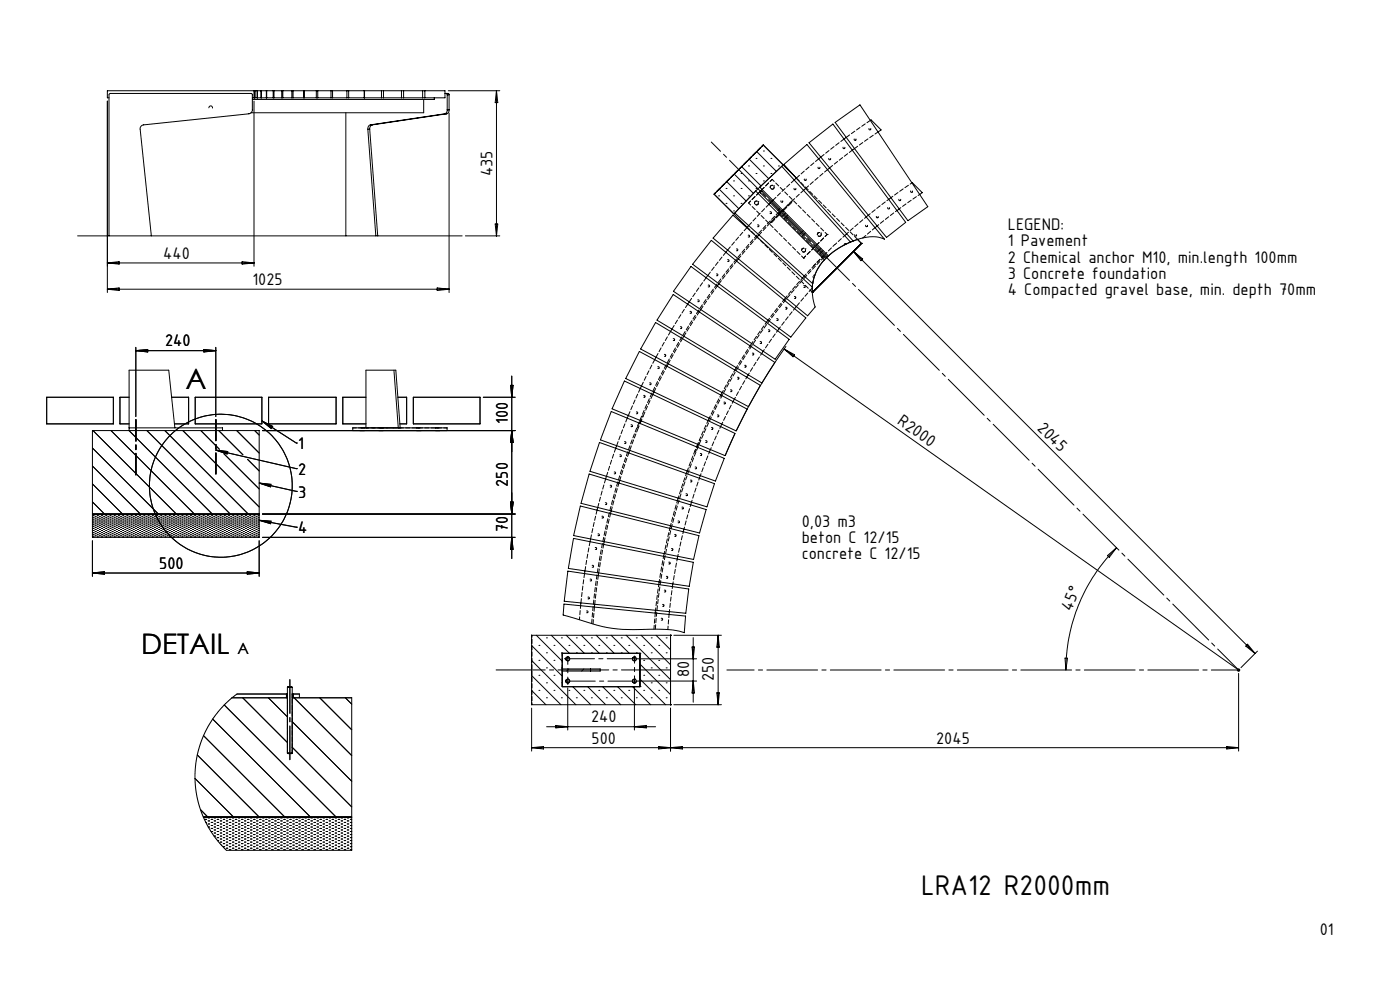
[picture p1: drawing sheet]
<svg xmlns="http://www.w3.org/2000/svg" width="420mm" height="297mm" viewBox="0 0 420 297" stroke-linecap="round" stroke-linejoin="round" font-family="sans-serif">
<defs><g id="words">
<text font-size="9.2" x="276.3" y="268.2">LRA12 R2000mm</text>
<g font-size="8.5">
<text x="55.7" y="116.6">A</text>
<text x="42.3" y="196.1">DETAIL</text>
</g>
<g font-size="5.4">
<text x="147.7" y="52.8" transform="rotate(-90 147.7 52.8)">435</text>
<text x="302.4" y="68.9">LEGEND:</text>
<text x="49" y="77.5">440</text>
<text x="302.4" y="73.8">1 Pavement</text>
<text x="302.4" y="78.7">2 Chemical anchor M10, min.length 100mm</text>
<text x="302.4" y="83.6">3 Concrete foundation</text>
<text x="75.7" y="85.4">1025</text>
<text x="302.4" y="88.5">4 Compacted gravel base, min. depth 70mm</text>
<text x="49.5" y="103.8">240</text>
<text x="152.3" y="127.1" transform="rotate(-90 152.3 127.1)">100</text>
<text x="269" y="126.8" transform="rotate(35 269 126.8)">R2000</text>
<text x="311" y="128.5" transform="rotate(45 311 128.5)">2045</text>
<text x="89.4" y="134.7">1</text>
<text x="89.4" y="142.3">2</text>
<text x="89.4" y="149.1">3</text>
<text x="152.3" y="145.9" transform="rotate(-90 152.3 145.9)">250</text>
<text x="89.4" y="159.8">4</text>
<text x="152.3" y="159.6" transform="rotate(-90 152.3 159.6)">70</text>
<text x="240.5" y="157.8">0,03 m3</text>
<text x="240.5" y="162.7">beton C 12/15</text>
<text x="240.5" y="167.6">concrete C 12/15</text>
<text x="47.8" y="170.4">500</text>
<text x="321.4" y="183.3" transform="rotate(-67 321.4 183.3)">45°</text>
<text x="206.7" y="202.8" transform="rotate(-90 206.7 202.8)">80</text>
<text x="214.2" y="204.1" transform="rotate(-90 214.2 204.1)">250</text>
<text x="177.3" y="216.5">240</text>
<text x="177.5" y="222.8">500</text>
<text x="280.8" y="222.8">2045</text>
<text x="395.9" y="280.2">01</text>
</g>
<text font-size="4.7" x="71.2" y="196.1">A</text>
</g></defs>
<g fill="none" stroke="#000" stroke-width=".3">
<path d="M32.2 30.3v57.4M32.7 29.3h-.5v-2.1h101.3v2.1h-57.8M62.7 32.3a.55 .55 0 0 1 .5-.6 .55 .55 0 0 1 .5 .7M76.2 27.2v2.1M76.2 30.3v49.5M76.4 27.2v2.1M76.5 27.2v2.1M77.2 27.2v2.1M78.3 27.2v2.1M78.4 27.2v2.1M79.9 27.2v2.1M80 27.2v2.1"/>
<path d="M82 27.2v2.1M82.2 27.2v2.1M84.5 27.2v2.1M84.8 27.2v2.1M87.6 27.2v2.1M87.9 27.2v2.1M91.1 27.2v2.1M91.3 27.2v2.1M94.9 27.2v2.1M95.3 27.2v2.1M99.3 27.2v2.1M99.8 27.2v2.1"/>
<path d="M103.8 33.8v36.9M104.1 27.2v2.1M104.6 27.2v2.1M109.3 27.2v2.1M109.4 27.2v2.1M110.3 38.7l2.4 32M110.3 38.7h.6M110.9 38.7l2.4 32M111.1 37.4a1.14 1.14 0 0 0-.8 1.3M111.1 37.4h.6M111.7 37.4a1.14 1.14 0 0 0-.8 1.3M114.4 27.2v2.1"/>
<path d="M115 27.2v2.1M120.4 27.2v2.1M121.1 27.2v2.1M126.8 27.2v2.1M127.1 29.8v4h-51.8M127.5 27.2v2.1M130.3 29.3v.5h-54.6M133.4 34.1l-22.3 3.3M133.4 34.1h.6M133.5 28h1l.2 .4M133.9 28l.3 .4M134 34.1l-22.3 3.3"/>
<path d="M134.2 32.9a1.12 1.12 0 0 1-.8 1.2M134.2 28.4v4.5M134.2 32.9h.5M134.2 28.4h.5M134.5 27.2h15.4M134.7 32.9a1.12 1.12 0 0 1-.7 1.2M134.7 28.4v4.5M134.7 33.9v53.8M148.9 27.2v43.5M148.9 27.2l.4 3.6h-.7zM250.5 36.7l7.5-5.3 20.3 30.5-5.9 4.2zM261.1 36.1l.2-.2 3 3-.9 .6"/>
<path d="M214.2 58.2l10 9.9M215.6 58.7h.1M215.8 56.7l5.9 5.8M217.8 56.5h.1M218 54.4l5.8 5.9M220.1 54.2h.1M220.1 58.7h.1M220.3 52.2l5.7 5.8M222.3 52h.1M222.3 56.5h.1M222.5 49.9l5.8 5.8M224.5 49.7h.1"/>
<path d="M224.5 54.2h.1M224.5 58.7h.1M224.8 47.7l5.8 5.8M226.7 57.3l-6.5 6.8-6-5.9M226.7 57.3l20.6 20.6M226.7 57.3l-6.2 6.5 23.3 21.2M226.8 47.5h.1M226.8 52h.1M226.8 56.5h.1M227 45.4l5.9 6M227.9 57.6l.2 .2M227.9 57.6l-.5 .4"/>
<path d="M228.1 57.8l19.6 19.6M228.3 57.1l.3 .2M228.3 57.1l-.4 .5M228.6 57.3l-.5 .5M228.6 57.3l19.6 19.7M228.6 56.8l-.3 .3M229 43.5l5.9 5.9-.4 .4M229 43.5l-14.8 14.7M229 43.5l9.9 9.8M229 45.3h.1M229 49.7h.1M229 54.2h.1"/>
<path d="M231.3 47.5h.1M231.3 52h.1M233.5 49.7h.1M234.5 49.8l20.6 22.7-3.3 1.7-3.3 2.5-20.6-20.6M234.5 49.8l-7.8 7.5M235.2 49.3l6.9-6 23.2 28.4a11.5 11.5 0 0 0-9.4 .5zM238.9 53.4l-.6 .5M241.7 56.5l-.6 .5M242.7 42.8l7.2-5.6 21.8 29.4-5.7 4.6zM246.2 47.1l-.6 .5M248.9 50.3l-.7 .6M253.9 41.2l-.7 .5"/>
<path d="M256.4 44.5l-.7 .5M267.3 59.3l-.7 .5M273.6 54.8l3.1 2.9-.8 .6M23.3 70.7h115.3M32.2 78.8h44M32.2 78.8l3.5-.4v.8zM32.7 70.7v-42.4l.2-.2 42.5-.1 .3 .3v4.6a1.22 1.22 0 0 1-1.1 1.2l-31.5 3.3a1.17 1.17 0 0 0-1 1.3l3.3 32M72.6 78.4l3.6 .4-3.6 .4zM139.6 70.7h10.3M148.6 67.1h.7l-.4 3.6zM207.3 79.9l29.4 21.8-4.1 6-30.6-20.4zM213.4 72l28.4 23.3-4.6 5.7-29.4-21.8z"/>
<path d="M217.8 61h.1M218.3 75l-.5 .6M219.9 64.5l23.8 21.5 .2 3.4 .6 2.6-2.2 2.6-28.4-23.2zM220.1 63.2h.1M221.5 77.6l-.5 .6M222.3 61h.1M224.6 67.6l-.6 .7M227.7 70.4l-.6 .6M231.1 60.8l-.4 .4M231.9 60l-.3 .3M233.6 64.2l.4-.5-.2 .6M234.8 63l-.3 .3 .5-.2"/>
<path d="M247.3 77.9a13.1 13.1 0 0 0-3.5 7.1M247.5 77.7a23 23 0 0 1 9.7-5.9l1.2 1.2-14.7 14.7a13 13 0 0 1 3.8-10zM247.7 77.4l-.4 .5M248.2 77l-.5 .4M248.5 76.7l-.3 .3M254 70.1l-.6 .5M255.9 72.2l-.8 .4M256 75.3l120.5 120.6M256 75.3l2.8 2.3-.5 .5zM258.4 73h.1M260.5 64.5l-.6 .5M263.1 67.7l-.6 .6"/>
<path d="M269.8 62.6l-.7 .5M32.2 86.7l3.5-.4v.8zM32.2 86.7h102.5M131.2 86.3l3.5 .4-3.5 .4zM196.7 96.7l31.4 18.8-3.6 6.4-32.3-17.3zM201.6 98.6l-.4 .7M202 88.3l30.4 20.3-3.8 6.2-31.5-18.8zM206.8 90.4l-.5 .8M210.2 92.8l-.4 .7M212.3 82.5l-.5 .7M215.7 85.1l-.5 .6M230.4 96l-.5 .6"/>
<path d="M233.8 98.5l-.5 .6M235.7 89.2l-.5 .7M238.9 91.9l-.5 .6M241.3 82.8l-.6 .6M243.7 87.7h.1M243.8 85l-.1 1M14 119.1h20v7.9h-20zM38.7 119.1h-2.7v7.9h2.7M40.7 104.1v20.7M40.7 105.1h24M40.7 105.1l3.6-.4v.8zM51.5 119.1h5.1v7.9h-4.3"/>
<path d="M58.6 119.1h20v7.9h-20zM61.2 104.7l3.5 .4-3.5 .4zM64.7 104.1v20.7M80.6 119.1h20.2v7.9h-20.2zM109.8 119.1h-7v7.9h7M118.2 110.9l1.3 17.3M119.4 119.1h2.6v7.9h-2.1M124 119.1h20v7.9h-20zM145 119.1h9.6M153.2 115.5h.7l-.4 3.6zM153.5 112.7v54.7M187.3 114.2l33.2 15.7-3 6.7-33.9-14.1z"/>
<path d="M191.8 105.3l32.4 17.3-3.4 6.5-33.1-15.7zM192.4 115.7l-.3 .7M196.2 117.5l-.4 .7M196.8 107.1l-.4 .7M200.5 109l-.4 .7M205.1 100.8l-.4 .7M216.6 117.6l-.3 .8M220.3 119.6l-.4 .8M220.9 110.2l-.4 .7M224.5 112.4l-.5 .7M225.5 103l-.5 .6M229 105.3l-.5 .7"/>
<path d="M235.2 104.6l136.4 96.2M235.2 104.6l3.2 1.7-.5 .6zM235.8 103.7a166.3 166.3 0 0 0-14.9 25.3M27.7 139.7l14.4 14.4M27.7 134.3l19.8 19.8M27.7 129h50.1v32h-50.1zM27.9 129l25 25.1M33.3 129l25 25.1M38.7 128.2h28v.8M44.1 129l25 25.1M49.5 129l25 25.1M52.5 128.2l-1.9-17.3h-11.9v18.1l25 25.1"/>
<path d="M54.9 129l22.9 22.9M60.3 129l5.5 5.7M64.7 134.9l3.6 .4-.2 .8zM64.7 134.9l24.2 5.6M64.7 134.9l24.2 5.5M65.6 129l7.3 7.3M67.2 136l10.6 10.5M71 129l6.8 6.8M74.3 137.7l3.5 3.4M76.4 129l1.4 1.4M78.6 126.1l3.2 1.7-.4 .6zM78.6 126.1l10.3 6.7"/>
<path d="M78.7 129h75.9M88.9 132.8h.1M105.8 129v-.8h28.3v.8M108 129h1.4zM109.8 128.2v-17.3h8.9l1.4 17.3M113.6 129h1.4zM124.9 129h1.4zM130.6 129h1.4zM153.5 129l.4 3.6h-.7zM179.8 132.6l34.5 12.4-2.2 6.9-35.1-10.7zM183.4 123.3l33.9 14.1-2.7 6.8-34.5-12.4zM185 133.6l-.3 .8"/>
<path d="M188.5 124.5l-.3 .8M188.9 135l-.3 .7M192.1 126l-.3 .8M192.3 126.1l-.3 .8M209.3 133.1l-.3 .8M209.5 133.2l-.3 .8M212.8 125.3l-.4 .8M213.1 134.8l-.3 .7M216.5 127.1l-.3 .7M220.5 129.9l-2.9 6.7M27.7 150.4l3.7 3.7M27.7 145l9.1 9.1"/>
<path d="M27.7 154.1h50.1M27.9 154.5h.3M27.9 155.2h.3M27.9 155.8h.3M27.9 156.5h.3M27.9 157.1h.3M27.9 157.7h.3M27.9 158.4h.3M27.9 159h.3M27.9 159.6h.3M28.5 154.2h.4M28.5 154.9h.4"/>
<path d="M28.5 155.5h.4M28.5 156.1h.4M28.5 156.8h.4M28.5 157.4h.4M28.5 158h.4M28.5 158.7h.4M28.5 159.3h.4M28.5 159.9h.4M29.2 154.5h.3M29.2 155.2h.3M29.2 155.8h.3M29.2 156.5h.3"/>
<path d="M29.2 157.1h.3M29.2 157.7h.3M29.2 158.4h.3M29.2 159h.3M29.2 159.6h.3M29.8 154.2h.3M29.8 154.9h.3M29.8 155.5h.3M29.8 156.1h.3M29.8 156.8h.3M29.8 157.4h.3M29.8 158h.3"/>
<path d="M29.8 158.7h.3M29.8 159.3h.3M29.8 159.9h.3M30.4 154.5h.4M30.4 155.2h.4M30.4 155.8h.4M30.4 156.5h.4M30.4 157.1h.4M30.4 157.7h.4M30.4 158.4h.4M30.4 159h.4M30.4 159.6h.4"/>
<path d="M31.1 154.2h.3M31.1 154.9h.3M31.1 155.5h.3M31.1 156.1h.3M31.1 156.8h.3M31.1 157.4h.3M31.1 158h.3M31.1 158.7h.3M31.1 159.3h.3M31.1 159.9h.3M31.7 154.5h.3M31.7 155.2h.3"/>
<path d="M31.7 155.8h.3M31.7 156.5h.3M31.7 157.1h.3M31.7 157.7h.3M31.7 158.4h.3M31.7 159h.3M31.7 159.6h.3M32.3 154.2h.4M32.3 154.9h.4M32.3 155.5h.4M32.3 156.1h.4M32.3 156.8h.4"/>
<path d="M32.3 157.4h.4M32.3 158h.4M32.3 158.7h.4M32.3 159.3h.4M32.3 159.9h.4M33 154.5h.3M33 155.2h.3M33 155.8h.3M33 156.5h.3M33 157.1h.3M33 157.7h.3M33 158.4h.3"/>
<path d="M33 159h.3M33 159.6h.3M33.6 154.2h.3M33.6 154.9h.3M33.6 155.5h.3M33.6 156.1h.3M33.6 156.8h.3M33.6 157.4h.3M33.6 158h.3M33.6 158.7h.3M33.6 159.3h.3M33.6 159.9h.3"/>
<path d="M34.3 154.5h.3M34.3 155.2h.3M34.3 155.8h.3M34.3 156.5h.3M34.3 157.1h.3M34.3 157.7h.3M34.3 158.4h.3M34.3 159h.3M34.3 159.6h.3M34.9 154.2h.3M34.9 154.9h.3M34.9 155.5h.3"/>
<path d="M34.9 156.1h.3M34.9 156.8h.3M34.9 157.4h.3M34.9 158h.3M34.9 158.7h.3M34.9 159.3h.3M34.9 159.9h.3M35.5 154.5h.3M35.5 155.2h.3M35.5 155.8h.3M35.5 156.5h.3M35.5 157.1h.3"/>
<path d="M35.5 157.7h.3M35.5 158.4h.3M35.5 159h.3M35.5 159.6h.3M36.2 154.2h.3M36.2 154.9h.3M36.2 155.5h.3M36.2 156.1h.3M36.2 156.8h.3M36.2 157.4h.3M36.2 158h.3M36.2 158.7h.3"/>
<path d="M36.2 159.3h.3M36.2 159.9h.3M36.8 154.5h.3M36.8 155.2h.3M36.8 155.8h.3M36.8 156.5h.3M36.8 157.1h.3M36.8 157.7h.3M36.8 158.4h.3M36.8 159h.3M36.8 159.6h.3M37.4 154.2h.3"/>
<path d="M37.4 154.9h.3M37.4 155.5h.3M37.4 156.1h.3M37.4 156.8h.3M37.4 157.4h.3M37.4 158h.3M37.4 158.7h.3M37.4 159.3h.3M37.4 159.9h.3M38.1 154.5h.3M38.1 155.2h.3M38.1 155.8h.3"/>
<path d="M38.1 156.5h.3M38.1 157.1h.3M38.1 157.7h.3M38.1 158.4h.3M38.1 159h.3M38.1 159.6h.3M38.7 154.2h.3M38.7 154.9h.3M38.7 155.5h.3M38.7 156.1h.3M38.7 156.8h.3M38.7 157.4h.3"/>
<path d="M38.7 158h.3M38.7 158.7h.3M38.7 159.3h.3M38.7 159.9h.3M39.3 154.5h.4M39.3 155.2h.4M39.3 155.8h.4M39.3 156.5h.4M39.3 157.1h.4M39.3 157.7h.4M39.3 158.4h.4M39.3 159h.4"/>
<path d="M39.3 159.6h.4M40 154.2h.3M40 154.9h.3M40 155.5h.3M40 156.1h.3M40 156.8h.3M40 157.4h.3M40 158h.3M40 158.7h.3M40 159.3h.3M40 159.9h.3M40.6 154.5h.3"/>
<path d="M40.6 155.2h.3M40.6 155.8h.3M40.6 156.5h.3M40.6 157.1h.3M40.6 157.7h.3M40.6 158.4h.3M40.6 159h.3M40.6 159.6h.3M41.2 154.2h.4M41.2 154.9h.4M41.2 155.5h.4M41.2 156.1h.4"/>
<path d="M41.2 156.8h.4M41.2 157.4h.4M41.2 158h.4M41.2 158.7h.4M41.2 159.3h.4M41.2 159.9h.4M41.9 154.5h.3M41.9 155.2h.3M41.9 155.8h.3M41.9 156.5h.3M41.9 157.1h.3M41.9 157.7h.3"/>
<path d="M41.9 158.4h.3M41.9 159h.3M41.9 159.6h.3M42.5 154.2h.3M42.5 154.9h.3M42.5 155.5h.3M42.5 156.1h.3M42.5 156.8h.3M42.5 157.4h.3M42.5 158h.3M42.5 158.7h.3M42.5 159.3h.3"/>
<path d="M42.5 159.9h.3M43.1 154.5h.4M43.1 155.2h.4M43.1 155.8h.4M43.1 156.5h.4M43.1 157.1h.4M43.1 157.7h.4M43.1 158.4h.4M43.1 159h.4M43.1 159.6h.4M43.8 154.2h.3M43.8 154.9h.3"/>
<path d="M43.8 155.5h.3M43.8 156.1h.3M43.8 156.8h.3M43.8 157.4h.3M43.8 158h.3M43.8 158.7h.3M43.8 159.3h.3M43.8 159.9h.3M44.4 154.5h.3M44.4 155.2h.3M44.4 155.8h.3M44.4 156.5h.3"/>
<path d="M44.4 157.1h.3M44.4 157.7h.3M44.4 158.4h.3M44.4 159h.3M44.4 159.6h.3M45 154.2h.4M45 154.9h.4M45 155.5h.4M45 156.1h.4M45 156.8h.4M45 157.4h.4M45 158h.4"/>
<path d="M45 158.7h.4M45 159.3h.4M45 159.9h.4M45.7 154.5h.3M45.7 155.2h.3M45.7 155.8h.3M45.7 156.5h.3M45.7 157.1h.3M45.7 157.7h.3M45.7 158.4h.3M45.7 159h.3M45.7 159.6h.3"/>
<path d="M46.3 154.2h.3M46.3 154.9h.3M46.3 155.5h.3M46.3 156.1h.3M46.3 156.8h.3M46.3 157.4h.3M46.3 158h.3M46.3 158.7h.3M46.3 159.3h.3M46.3 159.9h.3M47 154.5h.3M47 155.2h.3"/>
<path d="M47 155.8h.3M47 156.5h.3M47 157.1h.3M47 157.7h.3M47 158.4h.3M47 159h.3M47 159.6h.3M47.6 154.2h.3M47.6 154.9h.3M47.6 155.5h.3M47.6 156.1h.3M47.6 156.8h.3"/>
<path d="M47.6 157.4h.3M47.6 158h.3M47.6 158.7h.3M47.6 159.3h.3M47.6 159.9h.3M48.2 154.5h.3M48.2 155.2h.3M48.2 155.8h.3M48.2 156.5h.3M48.2 157.1h.3M48.2 157.7h.3M48.2 158.4h.3"/>
<path d="M48.2 159h.3M48.2 159.6h.3M48.9 154.2h.3M48.9 154.9h.3M48.9 155.5h.3M48.9 156.1h.3M48.9 156.8h.3M48.9 157.4h.3M48.9 158h.3M48.9 158.7h.3M48.9 159.3h.3M48.9 159.9h.3"/>
<path d="M49.5 154.5h.3M49.5 155.2h.3M49.5 155.8h.3M49.5 156.5h.3M49.5 157.1h.3M49.5 157.7h.3M49.5 158.4h.3M49.5 159h.3M49.5 159.6h.3M50.1 154.2h.3M50.1 154.9h.3M50.1 155.5h.3"/>
<path d="M50.1 156.1h.3M50.1 156.8h.3M50.1 157.4h.3M50.1 158h.3M50.1 158.7h.3M50.1 159.3h.3M50.1 159.9h.3M50.8 154.5h.3M50.8 155.2h.3M50.8 155.8h.3M50.8 156.5h.3M50.8 157.1h.3"/>
<path d="M50.8 157.7h.3M50.8 158.4h.3M50.8 159h.3M50.8 159.6h.3M51.4 154.2h.3M51.4 154.9h.3M51.4 155.5h.3M51.4 156.1h.3M51.4 156.8h.3M51.4 157.4h.3M51.4 158h.3M51.4 158.7h.3"/>
<path d="M51.4 159.3h.3M51.4 159.9h.3M52 154.5h.4M52 155.2h.4M52 155.8h.4M52 156.5h.4M52 157.1h.4M52 157.7h.4M52 158.4h.4M52 159h.4M52 159.6h.4M52.7 154.2h.3"/>
<path d="M52.7 154.9h.3M52.7 155.5h.3M52.7 156.1h.3M52.7 156.8h.3M52.7 157.4h.3M52.7 158h.3M52.7 158.7h.3M52.7 159.3h.3M52.7 159.9h.3M53.3 154.5h.3M53.3 155.2h.3M53.3 155.8h.3"/>
<path d="M53.3 156.5h.3M53.3 157.1h.3M53.3 157.7h.3M53.3 158.4h.3M53.3 159h.3M53.3 159.6h.3M53.9 154.2h.4M53.9 154.9h.4M53.9 155.5h.4M53.9 156.1h.4M53.9 156.8h.4M53.9 157.4h.4"/>
<path d="M53.9 158h.4M53.9 158.7h.4M53.9 159.3h.4M53.9 159.9h.4M54.6 154.5h.3M54.6 155.2h.3M54.6 155.8h.3M54.6 156.5h.3M54.6 157.1h.3M54.6 157.7h.3M54.6 158.4h.3M54.6 159h.3"/>
<path d="M54.6 159.6h.3M55.2 154.2h.3M55.2 154.9h.3M55.2 155.5h.3M55.2 156.1h.3M55.2 156.8h.3M55.2 157.4h.3M55.2 158h.3M55.2 158.7h.3M55.2 159.3h.3M55.2 159.9h.3M55.8 154.5h.4"/>
<path d="M55.8 155.2h.4M55.8 155.8h.4M55.8 156.5h.4M55.8 157.1h.4M55.8 157.7h.4M55.8 158.4h.4M55.8 159h.4M55.8 159.6h.4M56.5 154.2h.3M56.5 154.9h.3M56.5 155.5h.3M56.5 156.1h.3"/>
<path d="M56.5 156.8h.3M56.5 157.4h.3M56.5 158h.3M56.5 158.7h.3M56.5 159.3h.3M56.5 159.9h.3M57.1 154.5h.3M57.1 155.2h.3M57.1 155.8h.3M57.1 156.5h.3M57.1 157.1h.3M57.1 157.7h.3"/>
<path d="M57.1 158.4h.3M57.1 159h.3M57.1 159.6h.3M57.7 154.2h.4M57.7 154.9h.4M57.7 155.5h.4M57.7 156.1h.4M57.7 156.8h.4M57.7 157.4h.4M57.7 158h.4M57.7 158.7h.4M57.7 159.3h.4"/>
<path d="M57.7 159.9h.4M58.4 154.5h.3M58.4 155.2h.3M58.4 155.8h.3M58.4 156.5h.3M58.4 157.1h.3M58.4 157.7h.3M58.4 158.4h.3M58.4 159h.3M58.4 159.6h.3M59 154.2h.3M59 154.9h.3"/>
<path d="M59 155.5h.3M59 156.1h.3M59 156.8h.3M59 157.4h.3M59 158h.3M59 158.7h.3M59 159.3h.3M59 159.9h.3M59.7 154.5h.3M59.7 155.2h.3M59.7 155.8h.3M59.7 156.5h.3"/>
<path d="M59.7 157.1h.3M59.7 157.7h.3M59.7 158.4h.3M59.7 159h.3M59.7 159.6h.3M60.3 154.2h.3M60.3 154.9h.3M60.3 155.5h.3M60.3 156.1h.3M60.3 156.8h.3M60.3 157.4h.3M60.3 158h.3"/>
<path d="M60.3 158.7h.3M60.3 159.3h.3M60.3 159.9h.3M60.9 154.5h.3M60.9 155.2h.3M60.9 155.8h.3M60.9 156.5h.3M60.9 157.1h.3M60.9 157.7h.3M60.9 158.4h.3M60.9 159h.3M60.9 159.6h.3"/>
<path d="M61.6 154.2h.3M61.6 154.9h.3M61.6 155.5h.3M61.6 156.1h.3M61.6 156.8h.3M61.6 157.4h.3M61.6 158h.3M61.6 158.7h.3M61.6 159.3h.3M61.6 159.9h.3M62.2 154.5h.3M62.2 155.2h.3"/>
<path d="M62.2 155.8h.3M62.2 156.5h.3M62.2 157.1h.3M62.2 157.7h.3M62.2 158.4h.3M62.2 159h.3M62.2 159.6h.3M62.8 154.2h.3M62.8 154.9h.3M62.8 155.5h.3M62.8 156.1h.3M62.8 156.8h.3"/>
<path d="M62.8 157.4h.3M62.8 158h.3M62.8 158.7h.3M62.8 159.3h.3M62.8 159.9h.3M63.5 154.5h.3M63.5 155.2h.3M63.5 155.8h.3M63.5 156.5h.3M63.5 157.1h.3M63.5 157.7h.3M63.5 158.4h.3"/>
<path d="M63.5 159h.3M63.5 159.6h.3M64.1 154.2h.3M64.1 154.9h.3M64.1 155.5h.3M64.1 156.1h.3M64.1 156.8h.3M64.1 157.4h.3M64.1 158h.3M64.1 158.7h.3M64.1 159.3h.3M64.1 159.9h.3"/>
<path d="M64.7 154.5h.4M64.7 155.2h.4M64.7 155.8h.4M64.7 156.5h.4M64.7 157.1h.4M64.7 157.7h.4M64.7 158.4h.4M64.7 159h.4M64.7 159.6h.4M65.4 154.2h.3M65.4 154.9h.3M65.4 155.5h.3"/>
<path d="M65.4 156.1h.3M65.4 156.8h.3M65.4 157.4h.3M65.4 158h.3M65.4 158.7h.3M65.4 159.3h.3M65.4 159.9h.3M66 154.5h.3M66 155.2h.3M66 155.8h.3M66 156.5h.3M66 157.1h.3"/>
<path d="M66 157.7h.3M66 158.4h.3M66 159h.3M66 159.6h.3M66.6 154.2h.4M66.6 154.9h.4M66.6 155.5h.4M66.6 156.1h.4M66.6 156.8h.4M66.6 157.4h.4M66.6 158h.4M66.6 158.7h.4"/>
<path d="M66.6 159.3h.4M66.6 159.9h.4M67.3 154.5h.3M67.3 155.2h.3M67.3 155.8h.3M67.3 156.5h.3M67.3 157.1h.3M67.3 157.7h.3M67.3 158.4h.3M67.3 159h.3M67.3 159.6h.3M67.9 154.2h.3"/>
<path d="M67.9 154.9h.3M67.9 155.5h.3M67.9 156.1h.3M67.9 156.8h.3M67.9 157.4h.3M67.9 158h.3M67.9 158.7h.3M67.9 159.3h.3M67.9 159.9h.3M68.5 154.5h.4M68.5 155.2h.4M68.5 155.8h.4"/>
<path d="M68.5 156.5h.4M68.5 157.1h.4M68.5 157.7h.4M68.5 158.4h.4M68.5 159h.4M68.5 159.6h.4M69.2 154.2h.3M69.2 154.9h.3M69.2 155.5h.3M69.2 156.1h.3M69.2 156.8h.3M69.2 157.4h.3"/>
<path d="M69.2 158h.3M69.2 158.7h.3M69.2 159.3h.3M69.2 159.9h.3M69.8 154.5h.3M69.8 155.2h.3M69.8 155.8h.3M69.8 156.5h.3M69.8 157.1h.3M69.8 157.7h.3M69.8 158.4h.3M69.8 159h.3"/>
<path d="M69.8 159.6h.3M70.4 154.2h.4M70.4 154.9h.4M70.4 155.5h.4M70.4 156.1h.4M70.4 156.8h.4M70.4 157.4h.4M70.4 158h.4M70.4 158.7h.4M70.4 159.3h.4M70.4 159.9h.4M71.1 154.5h.3"/>
<path d="M71.1 155.2h.3M71.1 155.8h.3M71.1 156.5h.3M71.1 157.1h.3M71.1 157.7h.3M71.1 158.4h.3M71.1 159h.3M71.1 159.6h.3M71.7 154.2h.3M71.7 154.9h.3M71.7 155.5h.3M71.7 156.1h.3"/>
<path d="M71.7 156.8h.3M71.7 157.4h.3M71.7 158h.3M71.7 158.7h.3M71.7 159.3h.3M71.7 159.9h.3M72.4 154.5h.3M72.4 155.2h.3M72.4 155.8h.3M72.4 156.5h.3M72.4 157.1h.3M72.4 157.7h.3"/>
<path d="M72.4 158.4h.3M72.4 159h.3M72.4 159.6h.3M73 154.2h.3M73 154.9h.3M73 155.5h.3M73 156.1h.3M73 156.8h.3M73 157.4h.3M73 158h.3M73 158.7h.3M73 159.3h.3"/>
<path d="M73 159.9h.3M73.6 154.5h.3M73.6 155.2h.3M73.6 155.8h.3M73.6 156.5h.3M73.6 157.1h.3M73.6 157.7h.3M73.6 158.4h.3M73.6 159h.3M73.6 159.6h.3M74.3 154.2h.3M74.3 154.9h.3"/>
<path d="M74.3 155.5h.3M74.3 156.1h.3M74.3 156.8h.3M74.3 157.4h.3M74.3 158h.3M74.3 158.7h.3M74.3 159.3h.3M74.3 159.9h.3M74.9 154.5h.3M74.9 155.2h.3M74.9 155.8h.3M74.9 156.5h.3"/>
<path d="M74.9 157.1h.3M74.9 157.7h.3M74.9 158.4h.3M74.9 159h.3M74.9 159.6h.3M75.5 154.2h.3M75.5 154.9h.3M75.5 155.5h.3M75.5 156.1h.3M75.5 156.8h.3M75.5 157.4h.3M75.5 158h.3"/>
<path d="M75.5 158.7h.3M75.5 159.3h.3M75.5 159.9h.3M76.2 154.5h.3M76.2 155.2h.3M76.2 155.8h.3M76.2 156.5h.3M76.2 157.1h.3M76.2 157.7h.3M76.2 158.4h.3M76.2 159h.3M76.2 159.6h.3"/>
<path d="M76.8 154.2h.3M76.8 154.9h.3M76.8 155.5h.3M76.8 156.1h.3M76.8 156.8h.3M76.8 157.4h.3M76.8 158h.3M76.8 158.7h.3M76.8 159.3h.3M76.8 159.9h.3M77.4 154.5h.4M77.4 155.2h.4"/>
<path d="M77.4 155.8h.4M77.4 156.5h.4M77.4 157.1h.4M77.4 157.7h.4M77.4 158.4h.4M77.4 159h.4M77.4 159.6h.4M77.8 144.8l3.5 .4-.2 .7zM77.8 155.9l3.5 .3-.1 .7zM77.8 144.8l11.1 2.5M77.8 155.9l11.1 2.1M77.8 144.8l11.1 2.4"/>
<path d="M78.7 154.1h75.9M88.9 140.5h.1M88.9 147.3h.1M88.9 158h.1M88.9 140.4h.1M88.9 147.2h.1M153.2 150.5h.7l-.4 3.6zM174.1 151.7l35.6 8.8-1.6 7.2-36-7.2zM176.7 142.1l35.1 10.6-1.9 7-35.6-8.9zM179.3 152.1l-.2 .8M181.9 142.8l-.2 .7M183.4 153.1l-.2 .8"/>
<path d="M185.9 144l-.2 .8M201.2 157.5l-.3 .9M203.4 149.3l-.2 .8M205.2 158.6l-.2 .8M206.2 141.1l-.3 .8M207.4 150.5l-.2 .8M210.1 142.6l-.3 .7M27.7 162.1v10.6M27.7 171.7h50.1M27.7 171.7l3.6-.4v.8zM27.9 160.3h.3M27.9 160.9h.3"/>
<path d="M28.5 160.6h.4M29.2 160.3h.3M29.2 160.9h.3M29.8 160.6h.3M30.4 160.3h.4M30.4 160.9h.4M31.1 160.6h.3M31.7 160.3h.3M31.7 160.9h.3M32.3 160.6h.4M33 160.3h.3M33 160.9h.3"/>
<path d="M33.6 160.6h.3M34.3 160.3h.3M34.3 160.9h.3M34.9 160.6h.3M35.5 160.3h.3M35.5 160.9h.3M36.2 160.6h.3M36.8 160.3h.3M36.8 160.9h.3M37.4 160.6h.3M38.1 160.3h.3M38.1 160.9h.3"/>
<path d="M38.7 160.6h.3M39.3 160.3h.4M39.3 160.9h.4M40 160.6h.3M40.6 160.3h.3M40.6 160.9h.3M41.2 160.6h.4M41.9 160.3h.3M41.9 160.9h.3M42.5 160.6h.3M43.1 160.3h.4M43.1 160.9h.4"/>
<path d="M43.8 160.6h.3M44.4 160.3h.3M44.4 160.9h.3M45 160.6h.4M45.7 160.3h.3M45.7 160.9h.3M46.3 160.6h.3M47 160.3h.3M47 160.9h.3M47.6 160.6h.3M48.2 160.3h.3M48.2 160.9h.3"/>
<path d="M48.9 160.6h.3M49.5 160.3h.3M49.5 160.9h.3M50.1 160.6h.3M50.8 160.3h.3M50.8 160.9h.3M51.4 160.6h.3M52 160.3h.4M52 160.9h.4M52.7 160.6h.3M53.3 160.3h.3M53.3 160.9h.3"/>
<path d="M53.9 160.6h.4M54.6 160.3h.3M54.6 160.9h.3M55.2 160.6h.3M55.8 160.3h.4M55.8 160.9h.4M56.5 160.6h.3M57.1 160.3h.3M57.1 160.9h.3M57.7 160.6h.4M58.4 160.3h.3M58.4 160.9h.3"/>
<path d="M59 160.6h.3M59.7 160.3h.3M59.7 160.9h.3M60.3 160.6h.3M60.9 160.3h.3M60.9 160.9h.3M61.6 160.6h.3M62.2 160.3h.3M62.2 160.9h.3M62.8 160.6h.3M63.5 160.3h.3M63.5 160.9h.3"/>
<path d="M64.1 160.6h.3M64.7 160.3h.4M64.7 160.9h.4M65.4 160.6h.3M66 160.3h.3M66 160.9h.3M66.6 160.6h.4M67.3 160.3h.3M67.3 160.9h.3M67.9 160.6h.3M68.5 160.3h.4M68.5 160.9h.4"/>
<path d="M69.2 160.6h.3M69.8 160.3h.3M69.8 160.9h.3M70.4 160.6h.4M71.1 160.3h.3M71.1 160.9h.3M71.7 160.6h.3M72.4 160.3h.3M72.4 160.9h.3M73 160.6h.3M73.6 160.3h.3M73.6 160.9h.3"/>
<path d="M74.2 171.3l3.6 .4-3.6 .4zM74.3 160.6h.3M74.9 160.3h.3M74.9 160.9h.3M75.5 160.6h.3M76.2 160.3h.3M76.2 160.9h.3M76.8 160.6h.3M77.4 160.3h.4M77.4 160.9h.4M77.8 162.1v10.6M78.7 161h75.9"/>
<path d="M153.5 161l.4 3.6h-.7zM170.4 171.2l36.2 5.3-.9 7.3-36.4-3.6zM172 161.4l36 7.1-1.2 7.2-36.3-5.3zM175.5 171.1l-.1 .8M177.2 161.5l-.2 .8M179.6 171.7l-.1 .8M181.3 162.3l-.2 .9M197.7 174.4l-.1 .8M199.2 165.9l-.1 .9M201.9 175l-.2 .8M203.3 166.7l-.1 .9M332.2 166.5l2.7-2.3-2.1 2.8z"/>
<path d="M334.9 164.2a52.1 52.1 0 0 0-15.1 36.6M159.5 193.5l9.2 9.1M159.5 197.9l13.3 13.3M160.9 190.4l7.8 7.8M161.7 193.4h.1M161.7 197.9h.1M163.9 191.2h.1M163.9 195.6h.1M165.4 190.4l5.4 5.4M166.2 193.4h.1M166.2 197.9h.1M168.4 191.2h.1"/>
<path d="M168.4 195.6h.1M168.7 195.8h23.3v10h-23.3zM169.2 181l36.5 3.6-.4 5a34.2 34.2 0 0 0-13-.9 44 44 0 0 1-18.6-3l-4.8-1.4zM169.9 190.4l5.4 5.4M170.3 196.9a.58 .58 0 0 0-.6 .6 .58 .58 0 0 0 .6 .5M170.7 193.4h.1M172.9 191.2h.1M172.9 195.6h.1M174.3 180.7l-.1 .8M174.4 190.4l5.4 5.4M175.2 193.4h.1M177.4 191.2h.1"/>
<path d="M177.4 195.6h.1M178.4 181.1l-.1 .8M178.9 190.4l5.4 5.4M179.6 193.4h.1M181.9 191.2h.1M181.9 195.6h.1M183.3 190.4l5.5 5.4M184.1 193.4h.1M186.4 191.2h.1M186.4 195.6h.1M187.9 190.4l13.3 13.3M188.6 193.4h.1"/>
<path d="M189.7 197.4l.2 .4 .4 .2M190.3 196.9l-.4 .2-.2 .3M190.9 191.2h.1M190.9 195.6h.1M191.3 197.4h17.7M192 199l9.2 9.2M192 195.8h.1M192.3 190.4l8.9 8.8M193.1 193.4h.1M193.1 197.9h.1M195.4 191.2h.1M195.4 195.6h.1"/>
<path d="M196.6 182.9v.8M196.8 190.4l4.4 4.3M197.6 193.4h.1M197.6 197.9h.1M199.8 191.2h.1M199.8 195.6h.1M200.8 183.3l-.1 .8M201.2 190.4h.1M201.2 190.4v20.8M201.2 190.4h-41.7v20.8h41.7M202.1 190.4h14.3M207.6 193.9h.8l-.4 3.5z"/>
<path d="M208 191.1v19.4M215.4 190.4l.4 3.6h-.7zM215.4 190.4v20.8M319.5 197.2l.8 .1-.5 3.5zM374.3 193.1l2.2 2.8-2.8-2.3zM377.2 195.2l-4.9 4.9M63.8 215.5l29.3 29.4M67.3 211.3l33.5 33.6M69.5 209.1h16.7M72.8 209.1l13.4 13.4M80.5 209.1l5.7 5.7M85.9 208v1.1"/>
<path d="M86.2 208h-15.2l-2.9 2.5-2.9 3.1-2.8 4.1-1.8 3.7-1.4 4.6-.6 4.5v4.5l.6 4.3 1.4 4.6 1.9 4.1 2.6 3.7 2.8 3.1h37.6v-45.7h-17.8M86.2 206h1.5M86.2 206v19.7M87.7 206v19.7M87.7 208h2.1v1.1M87.7 216.3l17.8 17.8M87.9 208v1.1M88.2 209.1l17.3 17.3M95.9 209.1l9.6 9.6M103.6 209.1l1.9 1.9M159.5 202.5l8.8 8.7M159.5 206.9l4.3 4.3"/>
<path d="M159.5 212.2v12.9M161.7 202.4h.1M161.7 206.9h.1M163.9 200.2h.1M163.9 204.6h.1M163.9 209.1h.1M164 217.8h32.7M166.2 202.4h.1M166.2 206.9h.1M166.8 217.4l3.5 .4-3.5 .4zM168.4 200.2h.1M168.4 204.6h.1"/>
<path d="M168.4 209.1h.1M168.7 200.5h11.4v.6h-11.4M170.3 206.2v12.6M170.3 203.5a.58 .58 0 0 0-.6 .6 .58 .58 0 0 0 .6 .6M170.7 200.5l-.7 .6M170.7 206.9h.1M171.8 205.8l5.4 5.4M172.9 209.1h.1M175.2 200.5l-.7 .6M175.2 206.9h.1M176.3 205.8l5.3 5.3M177.2 200.5v.6"/>
<path d="M177.4 209.1h.1M179.6 206.9h.1M180.8 205.8l5.4 5.4M181.9 209.1h.1M184.1 206.9h.1M185.3 205.8l5.4 5.4M186.4 209.1h.1M188.6 206.9h.1M189.7 204.1l.2 .4 .4 .2M189.8 205.8l5.4 5.4M190.3 205.7v13.1M190.3 217.8l3.6-.4v.8z"/>
<path d="M190.3 203.5l-.4 .3-.2 .3M190.9 209.1h.1M191.3 204.1h17.7M192 203.5l7.7 7.7M193.1 202.4h.1M193.1 206.9h.1M195.4 200.2h.1M195.4 204.6h.1M195.4 209.1h.1M197.6 202.4h.1M197.6 206.9h.1M199.8 200.2h.1"/>
<path d="M199.8 204.6h.1M199.8 209.1h.1M201.2 211.2h.1M201.2 212.2v12.9M202.1 211.2h14.3M208 204.1l.4 3.6h-.8zM215.1 207.6h.7l-.4 3.6zM371.1 200.8h1M371.2 200.4l.7 .8M371.6 200.3v1M371.6 201.8v23.3M371.9 200.4l-.7 .8"/>
<path d="M58.5 233.3l11.6 11.6M59.2 226.3l18.6 18.6M61.1 220.5l24.3 24.4M86.2 225.7h1.5M87.7 224l17.8 17.8M159.5 224.1h212.1M159.5 224.1l3.6-.4v.8zM197.6 223.7l3.6 .4-3.6 .4zM201.2 224.1l3.5-.4v.8zM368 223.7l3.6 .4-3.6 .4zM60.1 242.6l2.2 2.3M61 244.9h44.5"/>
<path d="M61.5 245.6h.5M61.8 246.5h.2M62.4 245.1h.5M62.4 246h.5M62.4 246.9h.5M62.5 247.9h.4M63.4 245.6h.4M63.4 246.5h.4M63.4 247.4h.4M63.4 248.3h.4M63.4 249.2h.4M64.2 245.1h.5"/>
<path d="M64.2 246h.5M64.2 246.9h.5M64.2 247.9h.5M64.2 248.7h.5M64.2 249.7h.5M64.2 250.6h.5M65.2 245.6h.4M65.2 246.5h.4M65.2 247.4h.4M65.2 248.3h.4M65.2 249.2h.4M65.2 250.1h.4"/>
<path d="M65.2 251h.4M65.3 251.9h.3M66.1 245.1h.4M66.1 246h.4M66.1 246.9h.4M66.1 247.9h.4M66.1 248.7h.4M66.1 249.7h.4M66.1 250.6h.4M66.1 251.5h.4M66.1 252.4h.4M66.4 253.3h.1"/>
<path d="M67 245.6h.4M67 246.5h.4M67 247.4h.4M67 248.3h.4M67 249.2h.4M67 250.1h.4M67 251h.4M67 251.9h.4M67 252.8h.4M67 253.7h.4M67.9 245.1h.4M67.9 246h.4"/>
<path d="M67.9 246.9h.4M67.9 247.9h.4M67.9 248.7h.4M67.9 249.7h.4M67.9 250.6h.4M67.9 251.5h.4M67.9 252.4h.4M67.9 253.3h.4M67.9 254.2h.4M68.8 245.6h.5M68.8 246.5h.5M68.8 247.4h.5"/>
<path d="M68.8 248.3h.5M68.8 249.2h.5M68.8 250.1h.5M68.8 251h.5M68.8 251.9h.5M68.8 252.8h.5M68.8 253.7h.5M68.8 254.6h.5M69.7 245.1h.5M69.7 246h.5M69.7 246.9h.5M69.7 247.9h.5"/>
<path d="M69.7 248.7h.5M69.7 249.7h.5M69.7 250.6h.5M69.7 251.5h.5M69.7 252.4h.5M69.7 253.3h.5M69.7 254.2h.5M70.6 245.6h.4M70.6 246.5h.4M70.6 247.4h.4M70.6 248.3h.4M70.6 249.2h.4"/>
<path d="M70.6 250.1h.4M70.6 251h.4M70.6 251.9h.4M70.6 252.8h.4M70.6 253.7h.4M70.6 254.6h.4M71.5 245.1h.5M71.5 246h.5M71.5 246.9h.5M71.5 247.9h.5M71.5 248.7h.5M71.5 249.7h.5"/>
<path d="M71.5 250.6h.5M71.5 251.5h.5M71.5 252.4h.5M71.5 253.3h.5M71.5 254.2h.5M72.4 245.6h.5M72.4 246.5h.5M72.4 247.4h.5M72.4 248.3h.5M72.4 249.2h.5M72.4 250.1h.5M72.4 251h.5"/>
<path d="M72.4 251.9h.5M72.4 252.8h.5M72.4 253.7h.5M72.4 254.6h.5M73.3 245.1h.5M73.3 246h.5M73.3 246.9h.5M73.3 247.9h.5M73.3 248.7h.5M73.3 249.7h.5M73.3 250.6h.5M73.3 251.5h.5"/>
<path d="M73.3 252.4h.5M73.3 253.3h.5M73.3 254.2h.5M74.2 245.6h.5M74.2 246.5h.5M74.2 247.4h.5M74.2 248.3h.5M74.2 249.2h.5M74.2 250.1h.5M74.2 251h.5M74.2 251.9h.5M74.2 252.8h.5"/>
<path d="M74.2 253.7h.5M74.2 254.6h.5M75.1 245.1h.5M75.1 246h.5M75.1 246.9h.5M75.1 247.9h.5M75.1 248.7h.5M75.1 249.7h.5M75.1 250.6h.5M75.1 251.5h.5M75.1 252.4h.5M75.1 253.3h.5"/>
<path d="M75.1 254.2h.5M76.1 245.6h.4M76.1 246.5h.4M76.1 247.4h.4M76.1 248.3h.4M76.1 249.2h.4M76.1 250.1h.4M76.1 251h.4M76.1 251.9h.4M76.1 252.8h.4M76.1 253.7h.4M76.1 254.6h.4"/>
<path d="M76.9 245.1h.5M76.9 246h.5M76.9 246.9h.5M76.9 247.9h.5M76.9 248.7h.5M76.9 249.7h.5M76.9 250.6h.5M76.9 251.5h.5M76.9 252.4h.5M76.9 253.3h.5M76.9 254.2h.5M77.9 245.6h.4"/>
<path d="M77.9 246.5h.4M77.9 247.4h.4M77.9 248.3h.4M77.9 249.2h.4M77.9 250.1h.4M77.9 251h.4M77.9 251.9h.4M77.9 252.8h.4M77.9 253.7h.4M77.9 254.6h.4M78.8 245.1h.4M78.8 246h.4"/>
<path d="M78.8 246.9h.4M78.8 247.9h.4M78.8 248.7h.4M78.8 249.7h.4M78.8 250.6h.4M78.8 251.5h.4M78.8 252.4h.4M78.8 253.3h.4M78.8 254.2h.4M79.7 245.6h.4M79.7 246.5h.4M79.7 247.4h.4"/>
<path d="M79.7 248.3h.4M79.7 249.2h.4M79.7 250.1h.4M79.7 251h.4M79.7 251.9h.4M79.7 252.8h.4M79.7 253.7h.4M79.7 254.6h.4M80.6 245.1h.4M80.6 246h.4M80.6 246.9h.4M80.6 247.9h.4"/>
<path d="M80.6 248.7h.4M80.6 249.7h.4M80.6 250.6h.4M80.6 251.5h.4M80.6 252.4h.4M80.6 253.3h.4M80.6 254.2h.4M81.5 245.6h.5M81.5 246.5h.5M81.5 247.4h.5M81.5 248.3h.5M81.5 249.2h.5"/>
<path d="M81.5 250.1h.5M81.5 251h.5M81.5 251.9h.5M81.5 252.8h.5M81.5 253.7h.5M81.5 254.6h.5M82.4 245.1h.5M82.4 246h.5M82.4 246.9h.5M82.4 247.9h.5M82.4 248.7h.5M82.4 249.7h.5"/>
<path d="M82.4 250.6h.5M82.4 251.5h.5M82.4 252.4h.5M82.4 253.3h.5M82.4 254.2h.5M83.3 245.6h.4M83.3 246.5h.4M83.3 247.4h.4M83.3 248.3h.4M83.3 249.2h.4M83.3 250.1h.4M83.3 251h.4"/>
<path d="M83.3 251.9h.4M83.3 252.8h.4M83.3 253.7h.4M83.3 254.6h.4M84.2 245.1h.5M84.2 246h.5M84.2 246.9h.5M84.2 247.9h.5M84.2 248.7h.5M84.2 249.7h.5M84.2 250.6h.5M84.2 251.5h.5"/>
<path d="M84.2 252.4h.5M84.2 253.3h.5M84.2 254.2h.5M85.1 245.6h.5M85.1 246.5h.5M85.1 247.4h.5M85.1 248.3h.5M85.1 249.2h.5M85.1 250.1h.5M85.1 251h.5M85.1 251.9h.5M85.1 252.8h.5"/>
<path d="M85.1 253.7h.5M85.1 254.6h.5M86 245.1h.5M86 246h.5M86 246.9h.5M86 247.9h.5M86 248.7h.5M86 249.7h.5M86 250.6h.5M86 251.5h.5M86 252.4h.5M86 253.3h.5"/>
<path d="M86 254.2h.5M86.9 245.6h.5M86.9 246.5h.5M86.9 247.4h.5M86.9 248.3h.5M86.9 249.2h.5M86.9 250.1h.5M86.9 251h.5M86.9 251.9h.5M86.9 252.8h.5M86.9 253.7h.5M86.9 254.6h.5"/>
<path d="M87.8 245.1h.5M87.8 246h.5M87.8 246.9h.5M87.8 247.9h.5M87.8 248.7h.5M87.8 249.7h.5M87.8 250.6h.5M87.8 251.5h.5M87.8 252.4h.5M87.8 253.3h.5M87.8 254.2h.5M88.8 245.6h.4"/>
<path d="M88.8 246.5h.4M88.8 247.4h.4M88.8 248.3h.4M88.8 249.2h.4M88.8 250.1h.4M88.8 251h.4M88.8 251.9h.4M88.8 252.8h.4M88.8 253.7h.4M88.8 254.6h.4M89.6 245.1h.5M89.6 246h.5"/>
<path d="M89.6 246.9h.5M89.6 247.9h.5M89.6 248.7h.5M89.6 249.7h.5M89.6 250.6h.5M89.6 251.5h.5M89.6 252.4h.5M89.6 253.3h.5M89.6 254.2h.5M90.6 245.6h.4M90.6 246.5h.4M90.6 247.4h.4"/>
<path d="M90.6 248.3h.4M90.6 249.2h.4M90.6 250.1h.4M90.6 251h.4M90.6 251.9h.4M90.6 252.8h.4M90.6 253.7h.4M90.6 254.6h.4M91.5 245.1h.4M91.5 246h.4M91.5 246.9h.4M91.5 247.9h.4"/>
<path d="M91.5 248.7h.4M91.5 249.7h.4M91.5 250.6h.4M91.5 251.5h.4M91.5 252.4h.4M91.5 253.3h.4M91.5 254.2h.4M92.4 245.6h.4M92.4 246.5h.4M92.4 247.4h.4M92.4 248.3h.4M92.4 249.2h.4"/>
<path d="M92.4 250.1h.4M92.4 251h.4M92.4 251.9h.4M92.4 252.8h.4M92.4 253.7h.4M92.4 254.6h.4M93.3 245.1h.4M93.3 246h.4M93.3 246.9h.4M93.3 247.9h.4M93.3 248.7h.4M93.3 249.7h.4"/>
<path d="M93.3 250.6h.4M93.3 251.5h.4M93.3 252.4h.4M93.3 253.3h.4M93.3 254.2h.4M94.2 245.6h.5M94.2 246.5h.5M94.2 247.4h.5M94.2 248.3h.5M94.2 249.2h.5M94.2 250.1h.5M94.2 251h.5"/>
<path d="M94.2 251.9h.5M94.2 252.8h.5M94.2 253.7h.5M94.2 254.6h.5M95.1 245.1h.5M95.1 246h.5M95.1 246.9h.5M95.1 247.9h.5M95.1 248.7h.5M95.1 249.7h.5M95.1 250.6h.5M95.1 251.5h.5"/>
<path d="M95.1 252.4h.5M95.1 253.3h.5M95.1 254.2h.5M96 245.6h.4M96 246.5h.4M96 247.4h.4M96 248.3h.4M96 249.2h.4M96 250.1h.4M96 251h.4M96 251.9h.4M96 252.8h.4"/>
<path d="M96 253.7h.4M96 254.6h.4M96.9 245.1h.5M96.9 246h.5M96.9 246.9h.5M96.9 247.9h.5M96.9 248.7h.5M96.9 249.7h.5M96.9 250.6h.5M96.9 251.5h.5M96.9 252.4h.5M96.9 253.3h.5"/>
<path d="M96.9 254.2h.5M97.8 245.6h.5M97.8 246.5h.5M97.8 247.4h.5M97.8 248.3h.5M97.8 249.2h.5M97.8 250.1h.5M97.8 251h.5M97.8 251.9h.5M97.8 252.8h.5M97.8 253.7h.5M97.8 254.6h.5"/>
<path d="M98.7 245.1h.5M98.7 246h.5M98.7 246.9h.5M98.7 247.9h.5M98.7 248.7h.5M98.7 249.7h.5M98.7 250.6h.5M98.7 251.5h.5M98.7 252.4h.5M98.7 253.3h.5M98.7 254.2h.5M99.6 245.6h.5"/>
<path d="M99.6 246.5h.5M99.6 247.4h.5M99.6 248.3h.5M99.6 249.2h.5M99.6 250.1h.5M99.6 251h.5M99.6 251.9h.5M99.6 252.8h.5M99.6 253.7h.5M99.6 254.6h.5M100.5 245.1h.5M100.5 246h.5"/>
<path d="M100.5 246.9h.5M100.5 247.9h.5M100.5 248.7h.5M100.5 249.7h.5M100.5 250.6h.5M100.5 251.5h.5M100.5 252.4h.5M100.5 253.3h.5M100.5 254.2h.5M101.5 245.6h.4M101.5 246.5h.4M101.5 247.4h.4"/>
<path d="M101.5 248.3h.4M101.5 249.2h.4M101.5 250.1h.4M101.5 251h.4M101.5 251.9h.4M101.5 252.8h.4M101.5 253.7h.4M101.5 254.6h.4M102.3 245.1h.5M102.3 246h.5M102.3 246.9h.5M102.3 247.9h.5"/>
<path d="M102.3 248.7h.5M102.3 249.7h.5M102.3 250.6h.5M102.3 251.5h.5M102.3 252.4h.5M102.3 253.3h.5M102.3 254.2h.5M103.3 245.6h.4M103.3 246.5h.4M103.3 247.4h.4M103.3 248.3h.4M103.3 249.2h.4"/>
<path d="M103.3 250.1h.4M103.3 251h.4M103.3 251.9h.4M103.3 252.8h.4M103.3 253.7h.4M103.3 254.6h.4M104.2 245.1h.4M104.2 246h.4M104.2 246.9h.4M104.2 247.9h.4M104.2 248.7h.4M104.2 249.7h.4"/>
<path d="M104.2 250.6h.4M104.2 251.5h.4M104.2 252.4h.4M104.2 253.3h.4M104.2 254.2h.4M105.1 245.6h.4M105.1 246.5h.4M105.1 247.4h.4M105.1 248.3h.4M105.1 249.2h.4M105.1 250.1h.4M105.1 251h.4"/>
<path d="M105.1 251.9h.4M105.1 252.8h.4M105.1 253.7h.4M105.1 254.6h.4"/>
<circle cx="66.3" cy="145.6" r="21.4"/>
<circle cx="170.3" cy="197.5" r=".57"/>
<circle cx="190.3" cy="197.5" r=".58"/>
<circle cx="170.3" cy="204.1" r=".57"/>
<circle cx="190.3" cy="204.1" r=".58"/>
</g>
<path d="M87 227.7v-24" fill="none" stroke="#000" stroke-width=".3" stroke-dasharray="15.2 1.3 1.3 1.3" stroke-dashoffset="5.1"/>
<path d="M191.2 197.4h-21.9" fill="none" stroke="#000" stroke-width=".3" stroke-dasharray="15.2 1.3 1.3 1.3" stroke-dashoffset="6.2"/>
<path d="M170.3 196.9v8.3" fill="none" stroke="#000" stroke-width=".3" stroke-dasharray="15.2 1.3 1.3 1.3" stroke-dashoffset="13"/>
<path d="M169.8 204.1h21.4M371.6 200.8l-150-150" fill="none" stroke="#000" stroke-width=".3" stroke-dasharray="15.2 1.3 1.3 1.3" stroke-dashoffset="6.4"/>
<path d="M190.4 204.7v-8.1" fill="none" stroke="#000" stroke-width=".3" stroke-dasharray="15.2 1.3 1.3 1.3" stroke-dashoffset="13.1"/>
<path d="M371.6 200.8h-153.5" fill="none" stroke="#000" stroke-width=".3" stroke-dasharray="15.2 1.3 1.3 1.3" stroke-dashoffset="7.1"/>
<path d="M201.2 200.8h-52.4" fill="none" stroke="#000" stroke-width=".3" stroke-dasharray="15.2 1.3 1.3 1.3" stroke-dashoffset=".5"/>
<path d="M221.6 50.8l-8.2-8.2" fill="none" stroke="#000" stroke-width=".3" stroke-dasharray="15.2 1.3 1.3 1.3" stroke-dashoffset="11.3"/>
<path d="M40.8 125.8v16.5" fill="none" stroke="#000" stroke-width=".5" stroke-dasharray="6.3 1.3 1.3 1.3"/>
<path d="M64.8 142v-16.2" fill="none" stroke="#000" stroke-width=".5" stroke-dasharray="6.3 1.3 1.3 1.3" stroke-dashoffset=".2"/>
<g fill="#000">
<path d="M78.6 126.1l3.2 1.7-.4 .6zM64.7 134.9l3.6 .4-.2 .8zM77.8 144.8l3.5 .4-.2 .7zM77.8 155.9l3.5 .3-.1 .7z"/>
<path d="M78.6 126.1l3.2 1.7-.4 .6zM64.7 134.9l3.6 .4-.2 .8zM77.8 144.8l3.5 .4-.2 .7zM77.8 155.9l3.5 .3-.1 .7z"/>
</g>
<path d="M262.5 68.2l-3.6 3.1M243.7 87.6l-19.5-19.5M105.9 128.2h8.4M109.3 128.2h-1.3h1.3M114.9 128.2h-1.3h1.3M125.1 128.2h1.2h-1.2M130.7 128.2h1.3h-1.3" fill="none" stroke="#000" stroke-width=".3" stroke-dasharray="1.3 .6" stroke-dashoffset=".2"/>
<g fill="none" stroke="#000" stroke-width=".3" stroke-dasharray="1.3 .6" stroke-dashoffset=".3">
<path d="M227.9 57.5l.5-.4M228.4 57.1l-.5 .4M233.8 62.6l-.4 .4M234.5 63.2l-.5 .5M235.4 64.1l-.5 .5M235.6 65.2l.4-.4M236.4 65.1l-.4 .5M240.7 69.4l-.5 .5M240.9 70.5l.4-.4M246 74.7l-.5 .5M246.2 75.8l.4-.4M243.8 85l.1-.7"/>
<path d="M114.3 128.2h19.8M209.9 131.8l2.5-5.8M206.2 141.1l2.3-5.9M200.4 188.6l.3-4.5M168.7 200.4v.7M168.7 201.1v-.7"/>
</g>
<g fill="none" stroke="#000" stroke-width=".3" stroke-dasharray="1.3 .6">
<path d="M261.1 36.1l-7.2 5.1M231.2 56.5h.1M232.1 55.7h.1M238.3 53.9l-6.4 6.1M238.9 53.3l18.4 18.4M245.6 47.6l-6.7 5.8M253.2 41.7l-6.9 5.4M218.3 74.9l5.8-6.7M224.6 67.6l6.1-6.4M226.5 61.2h.1M227.3 60.4h.1M231.2 66.7h-.1"/>
<path d="M231.2 66.7l.1-.2M231.3 66.5l.2 .2M234.1 63.7l-.3-.3M234.9 64.6l-.3 .3M235.3 65.5l.3-.3M235.7 63.8l-.3 .3M236 64.8l.3-.3M237.3 60.5l.2 .2M237.5 60.3h.1M237.5 60.3l-.2 .2M240.2 69.9l-.3 .3M240.6 70.8l.3-.3"/>
<path d="M240.7 75.4h.1M241 69.1l-.3 .3M241.1 77.3h.1M241.3 70.1l.3-.3M241.5 74.6h.1M245.4 70.7h.1M245.5 75.2l-.3 .3M245.9 76.1l.3-.3M246.2 69.9h.1M246.3 74.4l-.3 .3M246.6 75.4l.3-.3M246.7 77l-12.9-13"/>
<path d="M247.3 77.9v-.1M247.3 77l-.3-.3M248.1 70.3h.1M248.8 76.4l-.3 .3M253.3 73.4l-.1 .1M256.4 72l-.4 .2M258.9 71.3h-.1M201.6 98.6l4.7-7.5M206.8 90.4l5.1-7.2M212.4 82.5l5.4-6.9M243.7 86.3v-.3M244.4 82.7l.1-.3"/>
<path d="M192.4 115.7l4-7.9M196.8 107l4.4-7.7M109.8 128.2h.1M110.4 128.2h-.6M119.5 128.2h.1M120.1 128.2h-.6M120.1 128.2h.1M185 133.6l3.2-8.3M188.5 124.5l3.6-8.1M191.3 128.1l.2 .1M192.7 124.7l.2 .1M208.5 135.2l.2 .1"/>
<path d="M209.9 131.8l.2 .1M179.3 152.1l2.4-8.6M181.9 142.7l2.8-8.4M175.5 171.1l1.5-8.8M177.2 161.5l1.9-8.6M170.3 198h.1M170.3 196.9h.1M174.3 180.7l1.1-8.8M177.9 187l.4-5.1M190.3 198h.1M190.3 196.9h.1M170.3 204.7h.1"/>
<path d="M170.3 203.5h.1M190.3 204.7h.1M190.3 203.5h.1M192 205.8h.1M86.2 225.7l.2 .1M87.5 225.8l.2-.1"/>
</g>
<g fill="none" stroke="#000" stroke-width=".3" stroke-dasharray="1.3 .6" stroke-dashoffset=".6">
<path d="M266.6 59.7l-6.1 4.8M273.6 54.8l-6.3 4.4M259.9 65l-5.9 5M230.4 95.9l4.8-6M235.7 89.2l5-5.9M216.7 117.6l3.8-6.7M220.9 110.2l4.1-6.6M225.5 102.9l4.4-6.3M109.8 128.2h9.7M110.4 128.2h9.7M212.8 125.3l3.5-6.9M201.2 157.5l2-7.4"/>
<path d="M203.5 149.3l2.4-7.4M197.8 174.4l1.3-7.7M199.3 165.9l1.7-7.6M196.7 182.9l.9-7.7M86 208v1.1M88 209.1v-1.1M87.5 225.8h-1.1"/>
</g>
<g fill="none" stroke="#000" stroke-width=".3" stroke-dasharray="1.3 .6" stroke-dashoffset=".7">
<path d="M214.3 58.2l14.7-14.7M232.1 56.5a.58 .58 0 0 1-1-.2 .58 .58 0 0 1 .6-.8 .58 .58 0 0 1 .4 .9v.1M275.9 58.3l-6.1 4.3M227.3 61.2a.58 .58 0 0 1-.9-.2 .58 .58 0 0 1 .6-.7 .58 .58 0 0 1 .4 .8l-.1 .1M240.7 74.6a.58 .58 0 0 1 .9 .2 .58 .58 0 0 1-.6 .8 .58 .58 0 0 1-.4-.9l.1-.1M245.4 69.9a.58 .58 0 0 1 .9 .2 .58 .58 0 0 1-.6 .7 .58 .58 0 0 1-.4-.8l.1-.1M255.1 72.5l-1.2 .6M269.1 63.1l-5.9 4.6M233.8 98.4l4.6-5.9M220.3 119.6l3.7-6.6M224.5 112.3l4-6.4M229 105.3l4.3-6.2"/>
<path d="M191.3 128.1l.5-1.3M191.5 128.2l.5-1.3M192.1 126l.6-1.3M192.4 126.1l.5-1.3M208.5 135.2l.5-1.3M208.7 135.3l.5-1.3M209.3 133.1l.6-1.3M209.5 133.2l.6-1.3M213.1 134.7l3.1-6.9M216.6 127.1l3.3-6.8M205.2 158.5l2-7.2M207.5 150.5l2.3-7.2"/>
<path d="M210.1 142.5l2.7-7M201.9 175l1.3-7.5M203.3 166.7l1.7-7.3M200.8 183.3l1-7.5M159.5 211.2v-20.8M86.2 225.7h1.5"/>
</g>
<path d="M228.6 56.8l3.1-3M231.7 53.8l16.4 16.5M224.6 60.8l7.1-7M241.1 77.3l-16.5-16.5M248.1 70.3l-7 7M173.8 185.7l.4-4.2M86.2 208v17.7M168.7 205.8v-10M87.7 225.7v-17.7" fill="none" stroke="#000" stroke-width=".3" stroke-dasharray="1.3 .6" stroke-dashoffset=".4"/>
<g fill="none" stroke="#000" stroke-width=".3" stroke-dasharray="1.3 .6" stroke-dashoffset=".5">
<path d="M224.6 60.8l2.9-2.8M231.1 66.7l3-3M234.5 63.3l3-3M244.1 79.7l2.9-3M247 76.7l-2.9 2.9M250.4 73.3l-2.9 2.9M253.4 70.6l-2.9 2.7M253.9 73.1a.29 .29 0 0 0-.4-.1 .29 .29 0 0 0-.2 .4M241.3 82.7l2.8-3M170.3 196.9l.4 .1 .2 .4M170.9 197.4l-.1 .4-.5 .2M170.3 203.5l.4 .2 .2 .4"/>
<path d="M170.9 204.1l-.1 .4-.5 .2"/>
</g>
<g fill="none" stroke="#000" stroke-width=".3" stroke-dasharray="1.3 .6" stroke-dashoffset=".9">
<path d="M261.2 38.9a.29 .29 0 0 0-.1-.5 .29 .29 0 0 0-.4 .3 .29 .29 0 0 0 .4 .2h.1M238.7 56.8a.29 .29 0 0 0-.1-.5 .29 .29 0 0 0-.4 .3 .29 .29 0 0 0 .4 .2h.1M241.8 54a.29 .29 0 0 0-.1-.5 .29 .29 0 0 0-.4 .3 .29 .29 0 0 0 .4 .3l.1-.1M245.9 50.5a.29 .29 0 0 0-.1-.5 .29 .29 0 0 0-.4 .3 .29 .29 0 0 0 .4 .2h.1M249.1 47.8a.29 .29 0 0 0-.1-.5 .29 .29 0 0 0-.4 .3 .29 .29 0 0 0 .4 .3l.1-.1M253.4 44.5a.29 .29 0 0 0-.1-.5 .29 .29 0 0 0-.4 .3 .29 .29 0 0 0 .4 .2h.1M256.7 42a.29 .29 0 0 0-.1-.5 .29 .29 0 0 0-.4 .3 .29 .29 0 0 0 .5 .2M273.7 57.6a.29 .29 0 0 0-.1-.5 .29 .29 0 0 0-.4 .3 .29 .29 0 0 0 .4 .2h.1M218.6 78.3a.29 .29 0 0 1-.5-.1 .29 .29 0 0 1 .3-.4 .29 .29 0 0 1 .3 .4l-.1 .1M221.3 75.1a.29 .29 0 0 1-.5-.1 .29 .29 0 0 1 .3-.4 .29 .29 0 0 1 .2 .4v.1M224.8 71a.29 .29 0 0 1-.5-.1 .29 .29 0 0 1 .3-.4 .29 .29 0 0 1 .3 .4l-.1 .1M227.6 67.9a.29 .29 0 0 1-.5-.1 .29 .29 0 0 1 .3-.4 .29 .29 0 0 1 .3 .4l-.1 .1"/>
<path d="M231.3 63.9a.29 .29 0 0 1-.4-.1 .29 .29 0 0 1 .2-.4 .29 .29 0 0 1 .3 .5h-.1M234.8 60.5a.29 .29 0 0 0-.1-.5 .29 .29 0 0 0-.4 .3 .29 .29 0 0 0 .4 .3l.1-.1M256.9 70.7a.29 .29 0 0 0-.1-.5 .29 .29 0 0 0-.4 .3 .29 .29 0 0 0 .4 .2h.1M260.2 67.9a.29 .29 0 0 0-.1-.5 .29 .29 0 0 0-.4 .3 .29 .29 0 0 0 .4 .2h.1M263.4 65.2a.29 .29 0 0 0-.1-.5 .29 .29 0 0 0-.4 .3 .29 .29 0 0 0 .4 .3l.1-.1M266.8 62.5a.29 .29 0 0 0-.1-.4 .29 .29 0 0 0-.4 .3 .29 .29 0 0 0 .4 .2l.1-.1M270.1 60.1a.29 .29 0 0 0-.1-.5 .29 .29 0 0 0-.4 .3 .29 .29 0 0 0 .5 .2M204.4 98.4a.29 .29 0 0 1-.4-.1 .29 .29 0 0 1 .3-.4 .29 .29 0 0 1 .2 .4l-.1 .1M207.3 93.8a.29 .29 0 0 1-.4-.1 .29 .29 0 0 1 .3-.4 .29 .29 0 0 1 .2 .4l-.1 .1M209.7 90.3a.29 .29 0 0 1-.5-.1 .29 .29 0 0 1 .3-.3 .29 .29 0 0 1 .2 .4M212.8 85.9a.29 .29 0 0 1-.5-.1 .29 .29 0 0 1 .3-.4 .29 .29 0 0 1 .3 .4l-.1 .1M215.3 82.6a.29 .29 0 0 1-.5-.1 .29 .29 0 0 1 .3-.4 .29 .29 0 0 1 .2 .4v.1"/>
<path d="M230.9 99.3a.29 .29 0 0 1-.5-.1 .29 .29 0 0 1 .3-.4 .29 .29 0 0 1 .2 .4v.1M233.4 96a.29 .29 0 0 1-.5-.1 .29 .29 0 0 1 .3-.4 .29 .29 0 0 1 .2 .4v.1M236 92.6a.29 .29 0 0 1-.5-.1 .29 .29 0 0 1 .3-.4 .29 .29 0 0 1 .3 .4l-.1 .1M238.7 89.4a.29 .29 0 0 1-.5-.1 .29 .29 0 0 1 .3-.4 .29 .29 0 0 1 .2 .4v.1M241.5 86.1a.29 .29 0 0 1-.5-.1 .29 .29 0 0 1 .3-.4 .29 .29 0 0 1 .2 .4v.1M193.4 119a.29 .29 0 0 1-.4-.1 .29 .29 0 0 1 .3-.4 .29 .29 0 0 1 .2 .4l-.1 .1M195.2 115.2a.29 .29 0 0 1-.4-.1 .29 .29 0 0 1 .2-.4 .29 .29 0 0 1 .3 .4l-.1 .1M197.7 110.4a.29 .29 0 0 1-.5-.1 .29 .29 0 0 1 .3-.4 .29 .29 0 0 1 .2 .4v.1M199.6 106.7a.29 .29 0 0 1-.4-.1 .29 .29 0 0 1 .3-.4 .29 .29 0 0 1 .2 .4l-.1 .1M202.3 102a.29 .29 0 0 1-.5-.1 .29 .29 0 0 1 .3-.4 .29 .29 0 0 1 .3 .4l-.1 .1M219.5 117.3a.29 .29 0 0 1-.5-.1 .29 .29 0 0 1 .3-.4 .29 .29 0 0 1 .2 .4v.1M221.6 113.5a.29 .29 0 0 1-.5-.1 .29 .29 0 0 1 .3-.3 .29 .29 0 0 1 .3 .4h-.1"/>
<path d="M223.7 110a.29 .29 0 0 1-.4-.1 .29 .29 0 0 1 .3-.4 .29 .29 0 0 1 .2 .4l-.1 .1M226.1 106.3a.29 .29 0 0 1-.5-.1 .29 .29 0 0 1 .3-.4 .29 .29 0 0 1 .2 .4v.1M228.4 102.9a.29 .29 0 0 1-.5-.1 .29 .29 0 0 1 .3-.4 .29 .29 0 0 1 .2 .4v.1M186.3 136.8a.29 .29 0 0 1-.5-.1 .29 .29 0 0 1 .3-.4 .29 .29 0 0 1 .3 .4l-.1 .1M187.7 132.9a.29 .29 0 0 1-.5-.1 .29 .29 0 0 1 .3-.4 .29 .29 0 0 1 .3 .4l-.1 .1M189.6 127.8a.29 .29 0 0 1-.4-.1 .29 .29 0 0 1 .2-.4 .29 .29 0 0 1 .3 .4l-.1 .1M191.2 123.9a.29 .29 0 0 1-.4-.1 .29 .29 0 0 1 .2-.4 .29 .29 0 0 1 .3 .5h-.1M210.4 136.4a.29 .29 0 0 1-.4-.1 .29 .29 0 0 1 .2-.4 .29 .29 0 0 1 .3 .4l-.1 .1M212 132.6a.29 .29 0 0 1-.5-.1 .29 .29 0 0 1 .3-.4 .29 .29 0 0 1 .3 .4l-.1 .1M213.8 128.6a.29 .29 0 0 1-.5-.1 .29 .29 0 0 1 .3-.4 .29 .29 0 0 1 .2 .4v.1M215.6 124.8a.29 .29 0 0 1-.5-.1 .29 .29 0 0 1 .3-.4 .29 .29 0 0 1 .2 .5M217.5 121a.29 .29 0 0 1-.5-.1 .29 .29 0 0 1 .3-.4 .29 .29 0 0 1 .3 .4l-.1 .1"/>
<path d="M180.9 155.2a.29 .29 0 0 1-.5-.1 .29 .29 0 0 1 .3-.4 .29 .29 0 0 1 .3 .4l-.1 .1M181.9 151.1a.29 .29 0 0 1-.4-.1 .29 .29 0 0 1 .2-.3 .29 .29 0 0 1 .3 .4h-.1M183.4 145.9a.29 .29 0 0 1-.5-.1 .29 .29 0 0 1 .3-.4 .29 .29 0 0 1 .3 .4l-.1 .1M184.6 141.9a.29 .29 0 0 1-.5-.1 .29 .29 0 0 1 .3-.4 .29 .29 0 0 1 .3 .5h-.1M203.8 156.6a.29 .29 0 0 1-.5-.1 .29 .29 0 0 1 .3-.4 .29 .29 0 0 1 .2 .4v.1M204.9 152.5a.29 .29 0 0 1-.5-.1 .29 .29 0 0 1 .3-.4 .29 .29 0 0 1 .3 .4l-.1 .1M206.1 148.5a.29 .29 0 0 1-.4-.1 .29 .29 0 0 1 .2-.4 .29 .29 0 0 1 .3 .4l-.1 .1M207.5 144.4a.29 .29 0 0 1-.5-.1 .29 .29 0 0 1 .3-.4 .29 .29 0 0 1 .2 .4v.1M208.9 140.4a.29 .29 0 0 1-.5-.1 .29 .29 0 0 1 .3-.4 .29 .29 0 0 1 .2 .5M176.7 179.4a.29 .29 0 0 1-.5-.1 .29 .29 0 0 1 .3-.4 .29 .29 0 0 1 .3 .4l-.1 .1M177.4 174a.29 .29 0 0 1-.5-.1 .29 .29 0 0 1 .3-.4 .29 .29 0 0 1 .2 .5M178 169.9a.29 .29 0 0 1-.5-.1 .29 .29 0 0 1 .3-.4 .29 .29 0 0 1 .2 .4v.1"/>
<path d="M178.9 164.6a.29 .29 0 0 1-.5-.1 .29 .29 0 0 1 .3-.4 .29 .29 0 0 1 .3 .4l-.1 .1M179.7 160.5a.29 .29 0 0 1-.5-.1 .29 .29 0 0 1 .3-.4 .29 .29 0 0 1 .3 .4l-.1 .1M199.6 177.3a.29 .29 0 0 1-.4-.1 .29 .29 0 0 1 .2-.4 .29 .29 0 0 1 .3 .5h-.1M200.2 173.2a.29 .29 0 0 1-.4-.1 .29 .29 0 0 1 .3-.4 .29 .29 0 0 1 .2 .4l-.1 .1M201 169a.29 .29 0 0 1-.5-.1 .29 .29 0 0 1 .3-.4 .29 .29 0 0 1 .2 .4v.1M201.8 164.9a.29 .29 0 0 1-.5-.1 .29 .29 0 0 1 .3-.4 .29 .29 0 0 1 .2 .4v.1M202.7 160.7a.29 .29 0 0 1-.4-.1 .29 .29 0 0 1 .3-.4 .29 .29 0 0 1 .2 .4l-.1 .1M176.3 183.6a.29 .29 0 0 1-.5-.1 .29 .29 0 0 1 .3-.4 .29 .29 0 0 1 .3 .4l-.1 .1M190.3 196.9l.4 .1 .2 .4-.1 .4-.5 .2M198.7 185.8a.29 .29 0 0 1-.5-.1 .29 .29 0 0 1 .3-.4 .29 .29 0 0 1 .3 .4l-.1 .1M199.1 181.6a.29 .29 0 0 1-.5-.1 .29 .29 0 0 1 .3-.4 .29 .29 0 0 1 .3 .5h-.1M190.3 203.5l.4 .2 .2 .4-.1 .4-.5 .2"/>
</g>
<path d="M237.5 60.7l-2.5 2.4M238.9 91.8l4.8-5.5" fill="none" stroke="#000" stroke-width=".3" stroke-dasharray="1.3 .6" stroke-dashoffset="-.2"/>
<path d="M231.5 66.7l2.3-2.4M188.9 135l2.6-6.8M192.9 124.8l3-6.6M177.5 186.9a194.6 194.6 0 0 1 56.3-123.5M196.6 188.6a175.4 175.4 0 0 1 50.7-111.6" fill="none" stroke="#000" stroke-width=".3" stroke-dasharray="1.3 .6" stroke-dashoffset="-.1"/>
<g fill="none" stroke="#000" stroke-width=".3" stroke-dasharray="1.3 .6" stroke-dashoffset=".1">
<path d="M263.4 39.5l-7 5M241.1 57l-6.3 6M248.3 50.8l-6.6 5.7M255.7 45l-6.8 5.3M221.5 77.6l5.7-6.6M227.7 70.4l5.9-6.2M210.3 92.8l4.9-7.1M215.7 85l5.3-6.8M196.2 117.5l3.9-7.8M200.5 109l4.2-7.5M205.2 100.8l4.6-7.4M183.4 153.1l2.3-8.4"/>
<path d="M185.9 143.9l2.7-8.2M179.6 171.7l1.5-8.6M181.3 162.3l1.9-8.4M178.4 181.1l1.1-8.6M196.2 188.6l.4-4.9"/>
</g>
<path d="M244.3 83a.29 .29 0 0 1-.5-.1 .29 .29 0 0 1 .2-.4 .29 .29 0 0 1 .4 .2" fill="none" stroke="#000" stroke-width=".3" stroke-dasharray="1.3 .6" stroke-dashoffset=".8"/>
<g fill="#fff" stroke="#fff" stroke-width=".35">
<path d="M301.8 92.2h23.2v7.8h-23.2z"/>
<path d="M301.8 97.1h19v7.8h-19z"/>
<path d="M301.8 102h78.7v7.8h-78.7z"/>
<path d="M301.8 106.9h41v7.8h-41z"/>
<path d="M301.8 111.8h87.4v7.8h-87.4z"/>
<path d="M365.3 279.3h30.1v7.8h-30.1z"/>
<path d="M365.3 250h45v6.3h-45z"/>
<path d="M365.3 255.2h40.6v6.3h-40.6z"/>
<path d="M365.3 260.4h36v6.3h-36z"/>
<path d="M365.3 265.7h52.6v6.3h-52.6z"/>
<path d="M12.3 274.1h265.3v7.8h-265.3z"/>
</g>
<use href="#words"/>
</svg>
